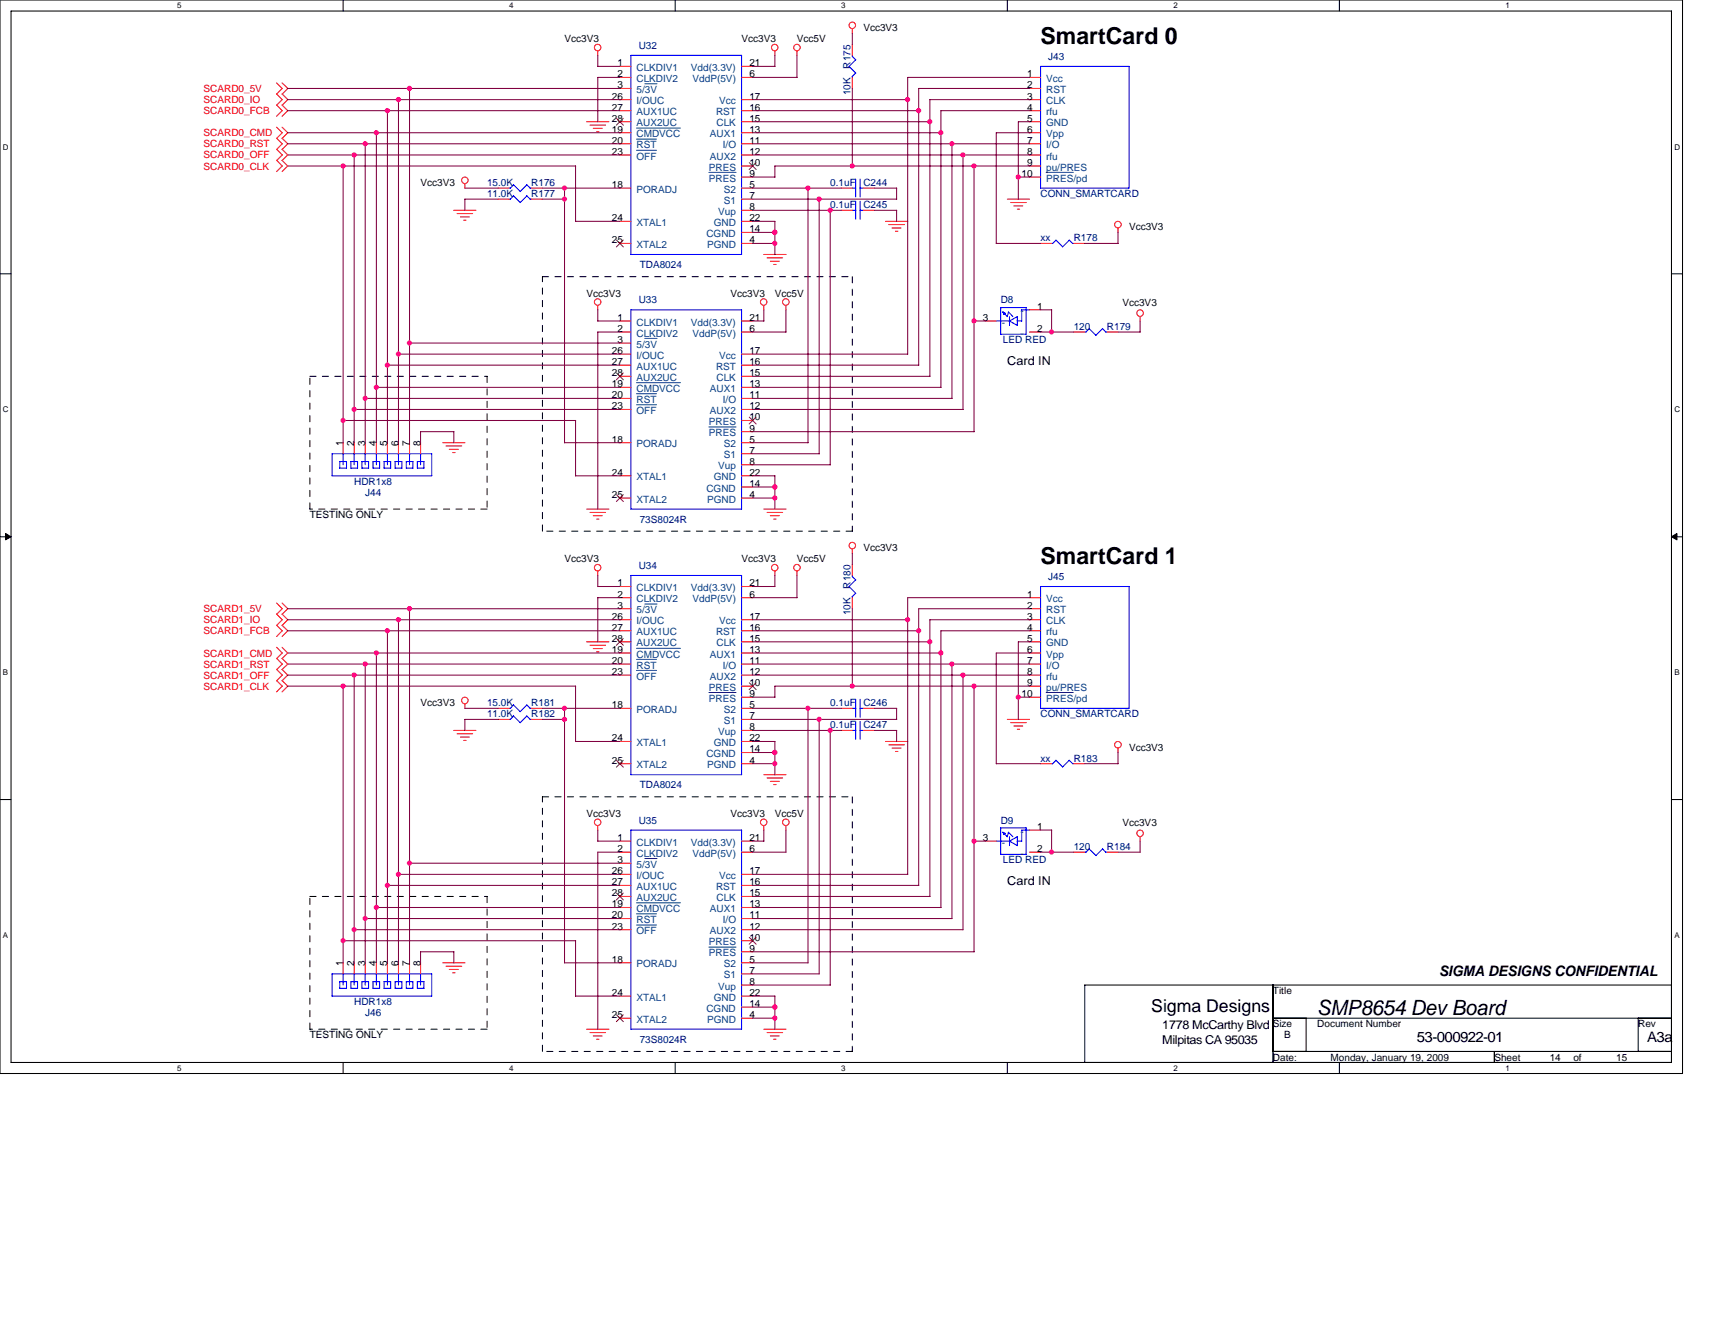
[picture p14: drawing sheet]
<svg xmlns="http://www.w3.org/2000/svg" width="279mm" height="216mm" viewBox="0 0 279 216" stroke-linecap="round" stroke-linejoin="round" font-family="sans-serif">
<defs><g id="words">
<g font-size="3.8">
<text x="169.5" y="7.1">SmartCard 0</text>
<text x="169.5" y="91.9">SmartCard 1</text>
</g>
<text font-size="3.4" x="214.6" y="165.4">SMP8654 Dev Board</text>
<text font-size="2.9" x="187.6" y="164.9">Sigma Designs</text>
<g font-size="2.3">
<text x="234.4" y="159">SIGMA DESIGNS CONFIDENTIAL</text>
<text x="230.8" y="169.8">53-000922-01</text>
<text x="268.3" y="169.8">A3a</text>
</g>
<g font-size="2">
<text x="164.1" y="59.5">Card IN</text>
<text x="164.1" y="144.3">Card IN</text>
<text x="189.4" y="167.7">1778 McCarthy Blvd</text>
<text x="189.4" y="170.2">Milpitas CA 95035</text>
</g>
<g font-size="1.6">
<text x="140.7" y="5.1">Vcc3V3</text>
<text x="92" y="6.9">Vcc3V3</text>
<text x="100.6" y="10.8">1</text>
<text x="120.8" y="6.9">Vcc3V3</text>
<text x="122.1" y="10.8">21</text>
<text x="129.8" y="6.9">Vcc5V</text>
<text x="99.7" y="16.2">26</text>
<text x="100.6" y="12.6">2</text>
<text x="100.6" y="14.4">3</text>
<text x="122.1" y="12.6">6</text>
<text x="122.1" y="16.2">17</text>
<text x="167.3" y="12.6">1</text>
<text x="167.3" y="14.4">2</text>
<text x="167.3" y="16.2">3</text>
<text x="99.7" y="19.8">28</text>
<text x="99.7" y="18">27</text>
<text x="99.7" y="23.4">20</text>
<text x="99.7" y="21.6">19</text>
<text x="122.1" y="21.6">13</text>
<text x="122.1" y="23.4">11</text>
<text x="122.1" y="19.8">15</text>
<text x="122.1" y="18">16</text>
<text x="167.3" y="18">4</text>
<text x="167.3" y="19.8">5</text>
<text x="167.3" y="21.6">6</text>
<text x="167.3" y="23.4">7</text>
<text x="99.7" y="25.2">23</text>
<text x="122.1" y="27">10</text>
<text x="122.1" y="28.8">9</text>
<text x="122.1" y="25.2">12</text>
<text x="166.4" y="28.8">10</text>
<text x="167.3" y="25.2">8</text>
<text x="167.3" y="27">9</text>
<text x="68.5" y="30.3">Vcc3V3</text>
<text x="99.7" y="30.6">18</text>
<text x="122.1" y="30.6">5</text>
<text x="122.1" y="34.2">8</text>
<text x="122.1" y="32.4">7</text>
<text x="99.7" y="39.6">25</text>
<text x="99.7" y="36">24</text>
<text x="122.1" y="39.6">4</text>
<text x="122.1" y="37.8">14</text>
<text x="122.1" y="36">22</text>
<text x="183.9" y="37.5">Vcc3V3</text>
<text x="95.6" y="48.4">Vcc3V3</text>
<text x="100.6" y="52.3">1</text>
<text x="119" y="48.4">Vcc3V3</text>
<text x="122.1" y="52.3">21</text>
<text x="126.2" y="48.4">Vcc5V</text>
<text x="160.1" y="52.3">3</text>
<text x="169" y="50.5">1</text>
<text x="182.9" y="49.8">Vcc3V3</text>
<text x="99.7" y="59.5">27</text>
<text x="99.7" y="57.7">26</text>
<text x="100.6" y="54.1">2</text>
<text x="100.6" y="55.9">3</text>
<text x="122.1" y="54.1">6</text>
<text x="122.1" y="57.7">17</text>
<text x="122.1" y="59.5">16</text>
<text x="169" y="54.1">2</text>
<text x="99.7" y="61.3">28</text>
<text x="99.7" y="64.9">20</text>
<text x="99.7" y="63.1">19</text>
<text x="122.1" y="63.1">13</text>
<text x="122.1" y="64.9">11</text>
<text x="122.1" y="61.3">15</text>
<text x="99.7" y="66.7">23</text>
<text x="122.1" y="68.5">10</text>
<text x="122.1" y="70.3">9</text>
<text x="122.1" y="66.7">12</text>
<text x="55.9" y="72.7" transform="rotate(-90 55.9 72.7)">1</text>
<text x="57.7" y="72.7" transform="rotate(-90 57.7 72.7)">2</text>
<text x="59.5" y="72.7" transform="rotate(-90 59.5 72.7)">3</text>
<text x="61.3" y="72.7" transform="rotate(-90 61.3 72.7)">4</text>
<text x="63.1" y="72.7" transform="rotate(-90 63.1 72.7)">5</text>
<text x="64.9" y="72.7" transform="rotate(-90 64.9 72.7)">6</text>
<text x="66.7" y="72.7" transform="rotate(-90 66.7 72.7)">7</text>
<text x="68.5" y="72.7" transform="rotate(-90 68.5 72.7)">8</text>
<text x="99.7" y="77.5">24</text>
<text x="99.7" y="72.1">18</text>
<text x="122.1" y="72.1">5</text>
<text x="122.1" y="75.7">8</text>
<text x="122.1" y="73.9">7</text>
<text x="122.1" y="77.5">22</text>
<text x="99.7" y="81.1">25</text>
<text x="122.1" y="81.1">4</text>
<text x="122.1" y="79.3">14</text>
<text x="50.5" y="84.4">TESTING ONLY</text>
<text x="140.7" y="89.9">Vcc3V3</text>
<text x="92" y="91.7">Vcc3V3</text>
<text x="100.6" y="95.5">1</text>
<text x="120.8" y="91.7">Vcc3V3</text>
<text x="122.1" y="95.5">21</text>
<text x="129.8" y="91.7">Vcc5V</text>
<text x="99.7" y="101">26</text>
<text x="100.6" y="97.4">2</text>
<text x="100.6" y="99.2">3</text>
<text x="122.1" y="97.4">6</text>
<text x="122.1" y="101">17</text>
<text x="167.3" y="97.4">1</text>
<text x="167.3" y="99.2">2</text>
<text x="167.3" y="101">3</text>
<text x="99.7" y="104.6">28</text>
<text x="99.7" y="102.8">27</text>
<text x="99.7" y="106.4">19</text>
<text x="122.1" y="106.4">13</text>
<text x="122.1" y="104.6">15</text>
<text x="122.1" y="102.8">16</text>
<text x="167.3" y="102.8">4</text>
<text x="167.3" y="104.6">5</text>
<text x="167.3" y="106.4">6</text>
<text x="99.7" y="110">23</text>
<text x="99.7" y="108.2">20</text>
<text x="122.1" y="111.8">10</text>
<text x="122.1" y="113.6">9</text>
<text x="122.1" y="110">12</text>
<text x="122.1" y="108.2">11</text>
<text x="166.4" y="113.6">10</text>
<text x="167.3" y="108.2">7</text>
<text x="167.3" y="110">8</text>
<text x="167.3" y="111.8">9</text>
<text x="68.5" y="115.1">Vcc3V3</text>
<text x="99.7" y="115.4">18</text>
<text x="122.1" y="115.4">5</text>
<text x="122.1" y="119">8</text>
<text x="122.1" y="117.2">7</text>
<text x="99.7" y="124.4">25</text>
<text x="99.7" y="120.8">24</text>
<text x="122.1" y="124.4">4</text>
<text x="122.1" y="122.6">14</text>
<text x="122.1" y="120.8">22</text>
<text x="183.9" y="122.3">Vcc3V3</text>
<text x="95.6" y="133.1">Vcc3V3</text>
<text x="100.6" y="137">1</text>
<text x="119" y="133.1">Vcc3V3</text>
<text x="122.1" y="137">21</text>
<text x="126.2" y="133.1">Vcc5V</text>
<text x="160.1" y="137">3</text>
<text x="169" y="135.2">1</text>
<text x="182.9" y="134.6">Vcc3V3</text>
<text x="99.7" y="142.5">26</text>
<text x="100.6" y="138.8">2</text>
<text x="100.6" y="140.6">3</text>
<text x="122.1" y="138.8">6</text>
<text x="122.1" y="142.5">17</text>
<text x="169" y="138.8">2</text>
<text x="99.7" y="146">28</text>
<text x="99.7" y="144.3">27</text>
<text x="99.7" y="149.6">20</text>
<text x="99.7" y="147.8">19</text>
<text x="122.1" y="147.8">13</text>
<text x="122.1" y="149.6">11</text>
<text x="122.1" y="146">15</text>
<text x="122.1" y="144.3">16</text>
<text x="99.7" y="151.5">23</text>
<text x="122.1" y="153.3">10</text>
<text x="122.1" y="155.1">9</text>
<text x="122.1" y="151.5">12</text>
<text x="55.9" y="157.4" transform="rotate(-90 55.9 157.4)">1</text>
<text x="57.7" y="157.4" transform="rotate(-90 57.7 157.4)">2</text>
<text x="59.5" y="157.4" transform="rotate(-90 59.5 157.4)">3</text>
<text x="61.3" y="157.4" transform="rotate(-90 61.3 157.4)">4</text>
<text x="63.1" y="157.4" transform="rotate(-90 63.1 157.4)">5</text>
<text x="64.9" y="157.4" transform="rotate(-90 64.9 157.4)">6</text>
<text x="66.7" y="157.4" transform="rotate(-90 66.7 157.4)">7</text>
<text x="68.5" y="157.4" transform="rotate(-90 68.5 157.4)">8</text>
<text x="99.7" y="156.9">18</text>
<text x="122.1" y="156.9">5</text>
<text x="122.1" y="160.5">8</text>
<text x="122.1" y="158.7">7</text>
<text x="207.4" y="162">Title</text>
<text x="99.7" y="165.9">25</text>
<text x="99.7" y="162.3">24</text>
<text x="122.1" y="165.9">4</text>
<text x="122.1" y="164.1">14</text>
<text x="122.1" y="162.3">22</text>
<text x="207.4" y="167.4">Size</text>
<text x="214.6" y="167.4">Document Number</text>
<text x="266.9" y="167.4">Rev</text>
<text x="50.5" y="169.2">TESTING ONLY</text>
<text x="207.4" y="172.8">Date:</text>
<text x="209.2" y="169.2">B</text>
<text x="216.8" y="172.8">Monday, January 19, 2009</text>
<text x="243.5" y="172.8">Sheet</text>
<text x="252.5" y="172.8">14</text>
<text x="256.3" y="172.8">of</text>
<text x="263.3" y="172.8">15</text>
</g>
<g font-size="1.6" fill="#004080">
<text x="103.7" y="11.6">CLKDIV1</text>
<text x="112.6" y="11.6">Vdd(3.3V)</text>
<text x="103.7" y="13.4">CLKDIV2</text>
<text x="103.7" y="15.2">5/3V</text>
<text x="103.7" y="17">I/OUC</text>
<text x="112.8" y="13.4">VddP(5V)</text>
<text x="117.2" y="17">Vcc</text>
<text x="170.4" y="13.4">Vcc</text>
<text x="170.4" y="15.2">RST</text>
<text x="170.4" y="17">CLK</text>
<text x="103.7" y="22.4">CMDVCC</text>
<text x="103.7" y="20.6">AUX2UC</text>
<text x="103.7" y="18.8">AUX1UC</text>
<text x="115.7" y="22.4">AUX1</text>
<text x="116.6" y="18.8">RST</text>
<text x="116.7" y="20.6">CLK</text>
<text x="170.4" y="18.8">rfu</text>
<text x="170.4" y="20.6">GND</text>
<text x="170.4" y="22.4">Vpp</text>
<text x="103.7" y="26">OFF</text>
<text x="103.7" y="24.2">RST</text>
<text x="115.5" y="27.8">PRES</text>
<text x="115.5" y="29.6">PRES</text>
<text x="115.7" y="26">AUX2</text>
<text x="117.8" y="24.2">I/O</text>
<text x="170.4" y="24.2">I/O</text>
<text x="170.4" y="26">rfu</text>
<text x="170.4" y="27.8">pu/PRES</text>
<text x="170.4" y="29.6">PRES/pd</text>
<text x="103.7" y="31.4">PORADJ</text>
<text x="117" y="35">Vup</text>
<text x="117.9" y="31.4">S2</text>
<text x="117.9" y="33.2">S1</text>
<text x="103.7" y="40.4">XTAL2</text>
<text x="103.7" y="36.8">XTAL1</text>
<text x="115.1" y="38.6">CGND</text>
<text x="115.2" y="40.4">PGND</text>
<text x="116.3" y="36.8">GND</text>
<text x="103.7" y="53">CLKDIV1</text>
<text x="112.6" y="53">Vdd(3.3V)</text>
<text x="163.2" y="53">-</text>
<text x="166.2" y="51.2">-</text>
<text x="103.7" y="54.8">CLKDIV2</text>
<text x="103.7" y="56.6">5/3V</text>
<text x="103.7" y="58.4">I/OUC</text>
<text x="112.8" y="54.8">VddP(5V)</text>
<text x="117.2" y="58.4">Vcc</text>
<text x="166.2" y="54.8">-</text>
<text x="103.7" y="63.9">CMDVCC</text>
<text x="103.7" y="62.1">AUX2UC</text>
<text x="103.7" y="60.2">AUX1UC</text>
<text x="103.7" y="65.7">RST</text>
<text x="115.7" y="63.9">AUX1</text>
<text x="116.6" y="60.2">RST</text>
<text x="116.7" y="62.1">CLK</text>
<text x="117.8" y="65.7">I/O</text>
<text x="103.7" y="67.5">OFF</text>
<text x="115.5" y="69.3">PRES</text>
<text x="115.5" y="71.1">PRES</text>
<text x="115.7" y="67.5">AUX2</text>
<text x="103.7" y="72.9">PORADJ</text>
<text x="117" y="76.5">Vup</text>
<text x="117.9" y="72.9">S2</text>
<text x="117.9" y="74.7">S1</text>
<text x="103.7" y="81.9">XTAL2</text>
<text x="103.7" y="78.3">XTAL1</text>
<text x="115.1" y="80.1">CGND</text>
<text x="115.2" y="81.9">PGND</text>
<text x="116.3" y="78.3">GND</text>
<text x="103.7" y="96.3">CLKDIV1</text>
<text x="103.7" y="98.1">CLKDIV2</text>
<text x="103.7" y="99.9">5/3V</text>
<text x="103.7" y="101.7">I/OUC</text>
<text x="112.6" y="96.3">Vdd(3.3V)</text>
<text x="112.8" y="98.1">VddP(5V)</text>
<text x="117.2" y="101.7">Vcc</text>
<text x="170.4" y="98.1">Vcc</text>
<text x="170.4" y="99.9">RST</text>
<text x="170.4" y="101.7">CLK</text>
<text x="103.7" y="107.1">CMDVCC</text>
<text x="103.7" y="105.3">AUX2UC</text>
<text x="103.7" y="103.5">AUX1UC</text>
<text x="115.7" y="107.1">AUX1</text>
<text x="116.6" y="103.5">RST</text>
<text x="116.7" y="105.3">CLK</text>
<text x="170.4" y="103.5">rfu</text>
<text x="170.4" y="105.3">GND</text>
<text x="170.4" y="107.1">Vpp</text>
<text x="103.7" y="110.7">OFF</text>
<text x="103.7" y="108.9">RST</text>
<text x="115.5" y="112.5">PRES</text>
<text x="115.7" y="110.7">AUX2</text>
<text x="117.8" y="108.9">I/O</text>
<text x="170.4" y="108.9">I/O</text>
<text x="170.4" y="110.7">rfu</text>
<text x="170.4" y="112.5">pu/PRES</text>
<text x="103.7" y="116.2">PORADJ</text>
<text x="115.5" y="114.3">PRES</text>
<text x="117" y="119.8">Vup</text>
<text x="117.9" y="116.2">S2</text>
<text x="117.9" y="118">S1</text>
<text x="170.4" y="114.3">PRES/pd</text>
<text x="103.7" y="125.2">XTAL2</text>
<text x="103.7" y="121.6">XTAL1</text>
<text x="115.1" y="123.4">CGND</text>
<text x="115.2" y="125.2">PGND</text>
<text x="116.3" y="121.6">GND</text>
<text x="103.7" y="137.8">CLKDIV1</text>
<text x="112.6" y="137.8">Vdd(3.3V)</text>
<text x="163.2" y="137.8">-</text>
<text x="166.2" y="136">-</text>
<text x="103.7" y="139.6">CLKDIV2</text>
<text x="103.7" y="141.4">5/3V</text>
<text x="103.7" y="143.2">I/OUC</text>
<text x="112.8" y="139.6">VddP(5V)</text>
<text x="117.2" y="143.2">Vcc</text>
<text x="166.2" y="139.6">-</text>
<text x="103.7" y="148.6">CMDVCC</text>
<text x="103.7" y="146.8">AUX2UC</text>
<text x="103.7" y="145">AUX1UC</text>
<text x="115.7" y="148.6">AUX1</text>
<text x="116.6" y="145">RST</text>
<text x="116.7" y="146.8">CLK</text>
<text x="103.7" y="152.2">OFF</text>
<text x="103.7" y="150.4">RST</text>
<text x="115.5" y="154">PRES</text>
<text x="115.5" y="155.8">PRES</text>
<text x="115.7" y="152.2">AUX2</text>
<text x="117.8" y="150.4">I/O</text>
<text x="103.7" y="157.6">PORADJ</text>
<text x="117" y="161.2">Vup</text>
<text x="117.9" y="157.6">S2</text>
<text x="117.9" y="159.4">S1</text>
<text x="103.7" y="166.6">XTAL2</text>
<text x="103.7" y="163">XTAL1</text>
<text x="115.1" y="164.8">CGND</text>
<text x="115.2" y="166.6">PGND</text>
<text x="116.3" y="163">GND</text>
</g>
<g font-size="1.6" fill="#000080">
<text x="104.1" y="8">U32</text>
<text x="138.6" y="11.2" transform="rotate(-90 138.6 11.2)">R175</text>
<text x="170.8" y="9.8">J43</text>
<text x="138.6" y="15.5" transform="rotate(-90 138.6 15.5)">10K</text>
<text x="79.4" y="30.3">15.0K</text>
<text x="79.4" y="32.1">11.0K</text>
<text x="86.6" y="30.3">R176</text>
<text x="86.6" y="32.1">R177</text>
<text x="135.3" y="33.9">0.1uF</text>
<text x="135.3" y="30.3">0.1uF</text>
<text x="140.7" y="33.9">C245</text>
<text x="140.7" y="30.3">C244</text>
<text x="169.5" y="32.1">CONN_SMARTCARD</text>
<text x="169.5" y="39.3">xx</text>
<text x="174.9" y="39.3">R178</text>
<text x="104.2" y="43.7">TDA8024</text>
<text x="104.1" y="49.4">U33</text>
<text x="163" y="49.4">D8</text>
<text x="174.9" y="53.8">120</text>
<text x="180.3" y="53.8">R179</text>
<text x="163.4" y="55.9">LED RED</text>
<text x="57.7" y="79">HDR1x8</text>
<text x="59.5" y="80.8">J44</text>
<text x="104.2" y="85.2">73S8024R</text>
<text x="104.1" y="92.7">U34</text>
<text x="138.6" y="95.9" transform="rotate(-90 138.6 95.9)">R180</text>
<text x="170.8" y="94.5">J45</text>
<text x="138.6" y="100.3" transform="rotate(-90 138.6 100.3)">10K</text>
<text x="79.4" y="116.9">11.0K</text>
<text x="79.4" y="115.1">15.0K</text>
<text x="86.6" y="116.9">R182</text>
<text x="86.6" y="115.1">R181</text>
<text x="135.3" y="118.7">0.1uF</text>
<text x="135.3" y="115.1">0.1uF</text>
<text x="140.7" y="118.7">C247</text>
<text x="140.7" y="115.1">C246</text>
<text x="169.5" y="116.9">CONN_SMARTCARD</text>
<text x="169.5" y="124.1">xx</text>
<text x="174.9" y="124.1">R183</text>
<text x="104.2" y="128.4">TDA8024</text>
<text x="104.1" y="134.2">U35</text>
<text x="163" y="134.2">D9</text>
<text x="163.4" y="140.7">LED RED</text>
<text x="174.9" y="138.5">120</text>
<text x="180.3" y="138.5">R184</text>
<text x="57.7" y="163.8">HDR1x8</text>
<text x="59.5" y="165.6">J46</text>
<text x="104.2" y="169.9">73S8024R</text>
</g>
<g font-size="1.6" fill="#f00">
<text x="33.2" y="15">SCARD0_5V</text>
<text x="33.2" y="16.8">SCARD0_IO</text>
<text x="33.2" y="18.6">SCARD0_FCB</text>
<text x="33.2" y="22.2">SCARD0_CMD</text>
<text x="33.2" y="24">SCARD0_RST</text>
<text x="33.2" y="25.8">SCARD0_OFF</text>
<text x="33.2" y="27.6">SCARD0_CLK</text>
<text x="33.2" y="101.6">SCARD1_IO</text>
<text x="33.2" y="99.8">SCARD1_5V</text>
<text x="33.2" y="103.4">SCARD1_FCB</text>
<text x="33.2" y="107">SCARD1_CMD</text>
<text x="33.2" y="112.4">SCARD1_CLK</text>
<text x="33.2" y="110.6">SCARD1_OFF</text>
<text x="33.2" y="108.8">SCARD1_RST</text>
</g>
<g font-size="1.3">
<text x="28.9" y="1.4">5</text>
<text x="83" y="1.4">4</text>
<text x="137.1" y="1.4">3</text>
<text x="191.2" y="1.4">2</text>
<text x="245.3" y="1.4">1</text>
<text x=".5" y="24.4">D</text>
<text x="272.8" y="24.4">D</text>
<text x=".5" y="67.2">C</text>
<text x="272.8" y="67.2">C</text>
<text x=".5" y="110">B</text>
<text x="272.8" y="110">B</text>
<text x=".5" y="152.8">A</text>
<text x="272.8" y="152.8">A</text>
<text x="28.9" y="174.5">5</text>
<text x="83" y="174.5">4</text>
<text x="137.1" y="174.5">3</text>
<text x="191.2" y="174.5">2</text>
<text x="245.3" y="174.5">1</text>
</g>
</g></defs>
<path d="M0 0h274.1v174.9h-274.1zM1.8 1.8h270.5v171.3h-270.5z" fill="none" stroke="#000" stroke-width=".17"/>
<g fill="#fff">
<path d="M28.9 .2h.7v1.4h-.7z"/>
<path d="M28.9 173.3h.7v1.5h-.7z"/>
</g>
<path d="M55.9 0v1.8M55.9 173.1v1.8" fill="none" stroke="#000" stroke-width=".17"/>
<g fill="#fff">
<path d="M83 .2h.7v1.4h-.7z"/>
<path d="M83 173.3h.7v1.5h-.7z"/>
</g>
<path d="M110 0v1.8M110 173.1v1.8" fill="none" stroke="#000" stroke-width=".17"/>
<g fill="#fff">
<path d="M137.1 .2h.7v1.4h-.7z"/>
<path d="M137.1 173.3h.7v1.5h-.7z"/>
</g>
<path d="M164.1 0v1.8M164.1 173.1v1.8" fill="none" stroke="#000" stroke-width=".17"/>
<g fill="#fff">
<path d="M191.2 .2h.7v1.4h-.7z"/>
<path d="M191.2 173.3h.7v1.5h-.7z"/>
</g>
<path d="M218.2 0v1.8M218.2 173.1v1.8" fill="none" stroke="#000" stroke-width=".17"/>
<g fill="#fff">
<path d="M245.3 .2h.7v1.4h-.7z"/>
<path d="M245.3 173.3h.7v1.5h-.7z"/>
<path d="M.5 23.2h.9v1.4h-.9z"/>
<path d="M272.8 23.2h.9v1.4h-.9z"/>
<path d="M.5 66h.9v1.5h-.9z"/>
<path d="M272.8 66h.9v1.5h-.9z"/>
</g>
<path d="M0 44.6h1.8M272.3 44.6h1.8" fill="none" stroke="#000" stroke-width=".17"/>
<g fill="#fff">
<path d="M.5 108.9h.8v1.4h-.8z"/>
<path d="M272.8 108.9h.8v1.4h-.8z"/>
</g>
<path d="M0 87.5h1.8M272.3 87.5h1.8" fill="none" stroke="#000" stroke-width=".17"/>
<path d="M.9 86.9l.9 .6-.9 .5zM272.3 87.5l.9-.6v1.1z" fill="#000" stroke="#000" stroke-width=".16"/>
<g fill="#fff">
<path d="M.5 151.7h.8v1.4h-.8z"/>
<path d="M272.8 151.7h.8v1.4h-.8z"/>
</g>
<path d="M0 130.3h1.8M272.3 130.3h1.8M176.7 160.5h95.6v12.6h-95.6zM207.4 171.3h64.9M207.4 160.5v12.6M207.4 165.9h64.9M212.8 165.9v5.4M243.5 171.3v1.8M266.9 165.9v5.4" fill="none" stroke="#000" stroke-width=".17"/>
<g fill="none" stroke="#000" stroke-width=".16" stroke-dasharray="1 1 1 1 1 1 1 1">
<path d="M88.4 45.1h50.5M138.9 45.1v41.5M50.5 61.3h28.9M79.4 61.3v21.7M50.5 83v-21.7M79.4 83h-28.9M88.4 86.6v-41.5M138.9 86.6h-50.5M88.4 129.8h50.5M138.9 129.8v41.5M50.5 146.1h28.9M79.4 146.1v21.6"/>
<path d="M50.5 167.7v-21.6M79.4 167.7h-28.9M88.4 171.3v-41.5M138.9 171.3h-50.5"/>
</g>
<g fill="none" stroke="#f00" stroke-width=".17">
<path d="M45.1 13.5l.9 .9-.9 .9M45.1 15.3l.9 .9-.9 .9M45.1 17.1l.9 .9-.9 .9M46 13.5l.9 .9-.9 .9M46 15.3l.9 .9-.9 .9M46 17.1l.9 .9-.9 .9M95.6 19.8h3.6M97.4 8.3v.7M101 19.8h1.8M101 10.8h1.8M101 12.6h1.8M101 14.4h1.8"/>
<path d="M101 18h1.8M101 16.2h1.8M120.8 19.8h1.8M120.8 10.8h1.8M120.8 12.6h1.8M120.8 18h1.8M120.8 16.2h1.8M126.2 8.3v.7M129.8 8.3v.7M138.9 4.7v.7M138.9 7.2v1.8M138.9 12.6v1.8"/>
<path d="M167.7 19.8h1.8M167.7 12.6h1.8M167.7 14.4h1.8M167.7 18h1.8M167.7 16.2h1.8M45.1 20.7l.9 .9-.9 1M45.1 22.5l.9 .9-.9 1M45.1 24.3l.9 1-.9 .9M45.1 26.1l.9 1-.9 .9M46 20.7l.9 .9-.9 1M46 22.5l.9 .9-.9 1M46 24.3l.9 1-.9 .9"/>
<path d="M46 26.1l.9 1-.9 .9M73.9 34.3h3.6M74.5 34.8h2.5M75 35.3h1.5M75.5 35.9h.4M75.7 29.9v.8M81.2 32.4h1.8M81.2 30.6h1.8M86.6 32.4h1.8M86.6 30.6h1.8M96.1 20.4h2.6M96.6 20.9h1.5"/>
<path d="M97.2 21.5h.4M101 36.1h1.8M101 39.7h1.8M101 30.6h1.8M101 21.6h1.8M101 25.3h1.8M101 23.4h1.8M120.8 36.1h1.8M120.8 34.3h1.8M120.8 32.4h1.8M120.8 39.7h1.8M120.8 30.6h1.8"/>
<path d="M120.8 27.1h1.8M120.8 28.9h1.8M120.8 21.6h1.8M120.8 25.3h1.8M120.8 37.9h1.8M120.8 23.4h1.8M137.1 34.3h1.8M137.1 30.6h1.8M140.7 34.3h1.8M140.7 30.6h1.8M144.3 36.1h3.6M144.8 36.6h2.6"/>
<path d="M145.3 37.1h1.5M145.9 37.7h.4M164.1 32.4h3.6M164.7 33h2.5M165.2 33.5h1.4M165.7 34.1h.4M167.7 27.1h1.8M167.7 28.9h1.8M167.7 21.6h1.8M167.7 25.3h1.8M167.7 23.4h1.8M169.5 39.7h1.8"/>
<path d="M174.9 39.7h1.8M182.1 37.1v.8M97.4 49.8v.7M101 54.1h1.8M101 52.3h1.8M101 55.9h1.8M101 59.5h1.8M101 57.7h1.8M120.8 54.1h1.8M120.8 52.3h1.8M120.8 59.5h1.8M120.8 57.7h1.8"/>
<path d="M124.4 49.8v.7M124.4 41.5h3.7M125 42h2.5M125.5 42.6h1.5M126 43.1h.4M128 49.8v.7M160.5 52.3h1.8M167.7 54.1h1.8M167.7 50.5h1.8M174.9 54.1h1.8M180.3 54.1h1.8M185.7 51.6v.7"/>
<path d="M55.9 72.1v1.8M57.7 72.1v1.8M59.5 72.1v1.8M61.3 72.1v1.8M63.1 72.1v1.8M64.9 72.1v1.8M66.7 72.1v1.8M68.5 72.1v1.8M72.1 72.1h3.7M72.7 72.7h2.5M73.2 73.2h1.5M73.7 73.7h.4"/>
<path d="M101 72.1h1.8M101 63.1h1.8M101 66.7h1.8M101 64.9h1.8M101 61.3h1.8M101 77.5h1.8M120.8 72.1h1.8M120.8 75.7h1.8M120.8 73.9h1.8M120.8 68.5h1.8M120.8 70.3h1.8M120.8 63.1h1.8"/>
<path d="M120.8 66.7h1.8M120.8 79.4h1.8M120.8 64.9h1.8M120.8 61.3h1.8M120.8 77.5h1.8M45.1 98.3l.9 .9-.9 .9M46 98.3l.9 .9-.9 .9M95.6 83h3.6M96.1 83.5h2.6M96.6 84h1.5M97.2 84.6h.4M97.4 93v.8"/>
<path d="M101 95.6h1.8M101 97.4h1.8M101 99.2h1.8M101 81.2h1.8M120.8 95.6h1.8M120.8 97.4h1.8M120.8 81.2h1.8M124.4 83h3.7M125 83.5h2.5M125.5 84h1.5M126 84.6h.4M126.2 93v.8"/>
<path d="M129.8 93v.8M138.9 89.5v.7M138.9 92v1.8M138.9 97.4v1.8M167.7 97.4h1.8M167.7 99.2h1.8M45.1 110.9l.9 .9-.9 .9M45.1 109.1l.9 .9-.9 .9M45.1 100.1l.9 .9-.9 .9M45.1 101.9l.9 .9-.9 .9M45.1 107.3l.9 .9-.9 .9M45.1 105.5l.9 .9-.9 .9"/>
<path d="M46 110.9l.9 .9-.9 .9M46 109.1l.9 .9-.9 .9M46 100.1l.9 .9-.9 .9M46 101.9l.9 .9-.9 .9M46 107.3l.9 .9-.9 .9M46 105.5l.9 .9-.9 .9M73.9 119h3.6M74.5 119.6h2.5M75.7 114.7v.7M81.2 117.2h1.8M81.2 115.4h1.8M86.6 117.2h1.8"/>
<path d="M86.6 115.4h1.8M95.6 104.6h3.6M96.1 105.1h2.6M96.6 105.7h1.5M97.2 106.2h.4M101 104.6h1.8M101 115.4h1.8M101 106.4h1.8M101 110h1.8M101 108.2h1.8M101 102.8h1.8M101 101h1.8"/>
<path d="M120.8 117.2h1.8M120.8 104.6h1.8M120.8 119h1.8M120.8 115.4h1.8M120.8 111.8h1.8M120.8 113.6h1.8M120.8 106.4h1.8M120.8 110h1.8M120.8 108.2h1.8M120.8 102.8h1.8M120.8 101h1.8M137.1 119h1.8"/>
<path d="M137.1 115.4h1.8M140.7 119h1.8M140.7 115.4h1.8M164.1 117.2h3.6M164.7 117.8h2.5M165.2 118.3h1.4M165.7 118.8h.4M167.7 104.6h1.8M167.7 111.8h1.8M167.7 113.6h1.8M167.7 106.4h1.8M167.7 110h1.8"/>
<path d="M167.7 108.2h1.8M167.7 102.8h1.8M167.7 101h1.8M75 120.1h1.5M75.5 120.6h.4M97.4 134.5v.8M101 120.8h1.8M101 124.4h1.8M101 138.9h1.8M101 137.1h1.8M120.8 120.8h1.8M120.8 124.4h1.8"/>
<path d="M120.8 138.9h1.8M120.8 137.1h1.8M120.8 122.6h1.8M124.4 134.5v.8M124.4 126.2h3.7M125 126.8h2.5M125.5 127.3h1.5M126 127.8h.4M128 134.5v.8M144.3 120.8h3.6M144.8 121.4h2.6M145.3 121.9h1.5"/>
<path d="M145.9 122.4h.4M160.5 137.1h1.8M167.7 135.3h1.8M167.7 138.9h1.8M169.5 124.4h1.8M174.9 124.4h1.8M174.9 138.9h1.8M180.3 138.9h1.8M182.1 121.9v.7M185.7 136.3v.8M55.9 156.9v1.8M57.7 156.9v1.8"/>
<path d="M59.5 156.9v1.8M61.3 156.9v1.8M63.1 156.9v1.8M64.9 156.9v1.8M66.7 156.9v1.8M68.5 156.9v1.8M72.1 156.9h3.7M72.7 157.4h2.5M73.2 158h1.5M73.7 158.5h.4M101 156.9h1.8M101 140.7h1.8"/>
<path d="M101 147.9h1.8M101 151.5h1.8M101 149.7h1.8M101 146.1h1.8M101 144.3h1.8M101 142.5h1.8M120.8 156.9h1.8M120.8 158.7h1.8M120.8 153.3h1.8M120.8 155.1h1.8M120.8 147.9h1.8M120.8 151.5h1.8"/>
<path d="M120.8 149.7h1.8M120.8 146.1h1.8M120.8 144.3h1.8M120.8 142.5h1.8M95.6 167.7h3.6M96.1 168.3h2.6M96.6 168.8h1.5M97.2 169.3h.4M101 165.9h1.8M101 162.3h1.8M120.8 165.9h1.8M120.8 160.5h1.8"/>
<path d="M120.8 164.1h1.8M120.8 162.3h1.8M124.4 167.7h3.7M125 168.3h2.5M125.5 168.8h1.5M126 169.3h.4"/>
<circle cx="97.4" cy="7.7" r=".53"/>
<circle cx="126.2" cy="7.7" r=".53"/>
<circle cx="129.8" cy="7.7" r=".53"/>
<circle cx="138.9" cy="4.1" r=".53"/>
<circle cx="75.7" cy="29.4" r=".53"/>
<circle cx="182.1" cy="36.6" r=".54"/>
<circle cx="97.4" cy="49.2" r=".53"/>
<circle cx="124.4" cy="49.2" r=".53"/>
<circle cx="128" cy="49.2" r=".54"/>
<circle cx="185.7" cy="51" r=".53"/>
<circle cx="97.4" cy="92.5" r=".53"/>
<circle cx="126.2" cy="92.5" r=".53"/>
<circle cx="129.8" cy="92.5" r=".53"/>
<circle cx="138.9" cy="88.9" r=".53"/>
<circle cx="75.7" cy="114.1" r=".53"/>
<circle cx="97.4" cy="134" r=".53"/>
<circle cx="124.4" cy="134" r=".53"/>
<circle cx="128" cy="134" r=".54"/>
<circle cx="182.1" cy="121.3" r=".54"/>
<circle cx="185.7" cy="135.8" r=".53"/>
</g>
<g fill="none" stroke="#00f" stroke-width=".17">
<path d="M102.8 9h18v32.5h-18zM138.9 9v.2l.5 .6M139.4 9.7l-1.1 1.1 1.1 1.1M139.4 11.9l-.6 .6 .1 .1M169.5 10.8h14.4v19.8h-14.4zM83.7 30.1l1.1 1.1M83.7 31.9l1.1 1.1M83.7 30.1l-.6 .6-.2-.1M83.7 31.9l-.6 .6-.2-.1M85.8 30.1l.6 .5M85.8 31.9l.6 .5M85.8 30.1l-1.1 1.1"/>
<path d="M85.8 31.9l-1.1 1.1M86.4 30.6h.2M86.4 32.4h.2M138.9 30.6h.5M138.9 34.3h.5M139.4 29.2v2.9M139.4 32.8v2.9M140.1 30.6h.6M140.1 34.3h.6M140.1 29.2v2.9M140.1 32.8v2.9M171.3 39.7h.2"/>
<path d="M172 39.1l1.1 1.1M172 39.1l-.5 .6M174.2 39.1l.6 .6M174.2 39.1l-1.1 1.1M174.7 39.7h.2M102.8 50.5h18v32.5h-18zM162.3 52.3h2.2l1.3 .7M163 50.1h4.2v4.4h-4.2zM163.4 50.8l.7 .8 .2-.8M163.7 51l-.2 .2M163.8 51.1l-.4-.3 .2 .4M164.3 50.8l.7 .8"/>
<path d="M164.4 52.3l1.3-.7v1.4M164.5 51.6v1.4M165.7 52.3h.8M167.7 50.5h-1.2v1.8M177.4 53.6l1.2 1.1M177.5 53.5l-.6 .6h-.2M179.6 53.6l.6 .5M179.6 53.5l-1.1 1.1M180.1 54.1h.3M54.1 73.9h16.2v3.6h-16.2zM55.4 75.2h1.1v1.1h-1.1zM55.9 73.9v1.8"/>
<path d="M57.2 75.2h1.1v1.1h-1.1zM57.7 73.9v1.8M59 75.2h1v1.1h-1zM59.5 73.9v1.8M60.8 75.2h1v1.1h-1zM61.3 73.9v1.8M62.6 75.2h1v1.1h-1zM63.1 73.9v1.8M64.4 75.2h1.1v1.1h-1.1zM64.9 73.9v1.8M66.2 75.2h1.1v1.1h-1.1zM66.7 73.9v1.8"/>
<path d="M68 75.2h1.1v1.1h-1.1zM68.5 73.9v1.8M102.8 93.8h18v32.4h-18zM138.3 95.6l1.1 1.1M138.9 93.8v.2l.5 .5-1.1 1.1M138.9 97.2v.2M139.4 96.7l-.6 .5M169.5 95.6h14.4v19.8h-14.4zM82.9 117.2h.2M82.9 115.4h.2l.6-.5 1.1 1.1M83.7 116.6l1.1 1.2M83.7 116.7l-.6 .5"/>
<path d="M85.8 116.6l.6 .6M85.8 116.7l-1.1 1.1M86.4 117.2h.2M86.4 115.4h.2M86.4 115.4l-.6-.5-1.1 1.1M138.9 119h.5M138.9 115.4h.5M139.4 113.9v3M139.4 117.6v2.9M140.1 119h.6M140.1 115.4h.6M140.1 113.9v3"/>
<path d="M140.1 117.6v2.9M102.8 135.3h18v32.4h-18zM162.3 137.1h2.2l1.3 .7M163 134.9h4.2v4.3h-4.2zM163.4 135.6l.7 .7M163.7 135.8l-.2 .2M163.8 135.8l-.4-.2 .2 .4M164.3 135.6l.7 .7M164.3 135.6l-.2 .8M164.4 137.1l1.3-.8v1.5M164.5 136.3v1.5M165.7 137.1h.8"/>
<path d="M167.7 135.3h-1.2v1.8M171.3 124.4h.2M172 123.9l1.1 1.1M172 123.9l-.5 .6M174.2 123.9l.6 .5M174.2 123.9l-1.1 1.1M174.7 124.4h.2M179.6 138.3l.6 .6M179.6 138.3l-1 1.1-1.1-1.1-.6 .6h-.2M180.1 138.9h.3M54.1 158.7h16.2v3.6h-16.2zM55.4 160h1.1v1h-1.1z"/>
<path d="M55.9 158.7v1.8M57.2 160h1.1v1h-1.1zM57.7 158.7v1.8M59 160h1v1h-1zM59.5 158.7v1.8M60.8 160h1v1h-1zM61.3 158.7v1.8M62.6 160h1v1h-1zM63.1 158.7v1.8M64.4 160h1.1v1h-1.1zM64.9 158.7v1.8M66.2 160h1.1v1h-1.1z"/>
<path d="M66.7 158.7v1.8M68 160h1.1v1h-1.1zM68.5 158.7v1.8"/>
</g>
<g fill="none" stroke="#004080" stroke-width=".16">
<path d="M105.1 13.7h1.9M103.7 24.5h3.3M103.7 22.7h3.3M103.7 20.9h7.1M115.5 28.1h4.4M170.4 28.1h4.5M105.1 55.1h1.9M103.7 66h3.3M103.7 64.2h3.3M103.7 62.4h7.1M115.5 69.6h4.4M105.1 98.4h1.9"/>
<path d="M103.7 109.2h3.3M103.7 107.4h3.3M103.7 105.6h7.1M115.5 112.8h4.4M170.4 112.8h4.5M105.1 139.9h1.9M103.7 150.7h3.3M103.7 148.9h3.3M103.7 147.1h7.1M115.5 154.3h4.4"/>
</g>
<g fill="none" stroke="#804000" stroke-width=".16">
<path d="M100.4 19.3l1.2 1.1M101.5 19.3l-1.1 1.1M100.4 39.1l1.2 1.1M101.5 39.1l-1.1 1.1M122.1 26.5l1.1 1.1M123.2 26.5l-1.2 1.1M100.4 60.8l1.2 1.1M101.5 60.8l-1.1 1.1M122.1 68l1.1 1.1M123.2 68l-1.2 1.1M100.4 80.6l1.2 1.1M101.5 80.6l-1.1 1.1"/>
<path d="M100.4 104l1.2 1.2M101.5 104l-1.1 1.2M122.1 111.3l1.1 1.1M123.2 111.3l-1.2 1.1M100.4 123.9l1.2 1.1M101.5 123.9l-1.1 1.1M100.4 145.5l1.2 1.1M101.5 145.5l-1.1 1.1M122.1 152.7l1.1 1.2M123.2 152.7l-1.2 1.2M100.4 165.4l1.2 1.1M101.5 165.4l-1.1 1.1"/>
</g>
<g fill="none" stroke="#800040" stroke-width=".17">
<path d="M46.9 18h54.1M46.9 14.4h54.1M46.9 16.2h54.1M63.1 18v54.2M64.9 16.2v56M66.7 14.4v57.8M97.4 9v1.8h3.6M101 12.6h-3.6v7.3M122.6 18h27.1M122.6 16.2h25.3M122.6 19.8h28.9M122.6 10.8h3.7"/>
<path d="M126.2 9v1.8M129.8 9v3.6h-7.2M138.9 5.4v1.8M138.9 14.4v12.7M167.7 16.2h-16.2v45.1M167.7 18h-14.4v45.1h-30.7M167.7 14.4h-18v45.1h-27.1M167.7 12.6h-19.8v45.1h-25.3M167.7 19.8h-1.8v12.7M46.9 23.4h54.1M46.9 21.6h54.1M46.9 25.3h54.1"/>
<path d="M46.9 27.1h46.9M55.9 27.1v45.1M57.7 25.3v46.9M59.5 23.4v48.8M61.3 21.6v50.6M75.7 30.6h5.5M81.2 32.4h-5.5v1.9M88.4 32.4h3.6M88.4 30.6h12.6M92 30.6v41.6M93.8 27.1v9h7.2M122.6 37.9h3.7"/>
<path d="M122.6 23.4h45.1M122.6 21.6h30.7M122.6 32.4h23.5M122.6 25.3h45.1M122.6 39.7h3.7M122.6 30.6h14.5M122.6 34.3h14.5M122.6 36.1h3.7M122.6 28.9h3.7M126.2 36.1v5.4M131.6 30.6v41.6M133.5 32.4v41.6"/>
<path d="M135.3 34.3v41.5M142.5 30.6h3.6M142.5 34.3h3.6M146.1 30.6v1.9M146.1 34.3v1.8M155.1 23.4v41.5h-32.5M156.9 25.3v41.4M158.7 27.1v43.3M165.9 28.9h1.8M167.7 27.1h-41.5v1.8M167.7 21.6h-5.4v18.1h7.2M176.7 39.7h5.5"/>
<path d="M182.1 37.9v1.8M63.1 59.5h37.9M64.9 57.7h36.1M66.7 55.9h34.3M97.4 50.5v1.8M97.4 52.3h3.6M101 54.1h-3.6v28.9M122.6 54.1h5.5M122.6 52.3h1.9M124.4 50.5v1.8M128 50.5v3.6M158.7 52.3h1.8"/>
<path d="M169.5 54.1h5.4M169.5 50.5h1.8M171.3 50.5v3.6M182.1 54.1h3.7M185.7 52.3v1.8M55.9 68.5h37.9M57.7 66.7h43.3M59.5 64.9h41.5M61.3 63.1h39.7M73.9 70.3v1.9M74 70.3h-5.5v1.9M92 72.1h9"/>
<path d="M93.8 68.5v9h7.2M122.6 75.7h12.7M122.6 70.3h36.1M122.6 66.7h34.3M122.6 77.5h3.7M122.6 73.9h10.9M122.6 72.1h9.1M122.6 61.3h28.9M122.6 79.4h3.7M126.2 77.5v5.5M46.9 99.2h54.1M66.7 99.2v57.7"/>
<path d="M97.4 93.8v1.8M97.4 95.6h3.6M101 97.4h-3.6v7.2M122.6 81.2h3.7M122.6 97.4h7.3M122.6 95.6h3.7M126.2 93.8v1.8M129.8 93.8v3.6M138.9 90.2v1.8M138.9 99.2v12.6M167.7 97.4h-19.8v45.1M167.7 99.2h-18v45.1"/>
<path d="M46.9 101h54.1M46.9 106.4h54.1M46.9 110h54.1M46.9 111.8h46.9M46.9 102.8h54.1M46.9 108.2h54.1M55.9 111.8v45.1M57.7 110v46.9M59.5 108.2v48.7M61.3 106.4v50.5M63.1 102.8v54.1M64.9 101v55.9"/>
<path d="M75.7 115.4h5.5M81.2 117.2h-5.5v1.8M88.4 115.4h12.6M88.4 117.2h3.6M92 115.4v41.5M93.8 111.8v9M122.6 101h25.3M122.6 113.6h3.7M122.6 115.4h14.5M122.6 106.4h30.7M122.6 110h45.1M122.6 102.8h27.1"/>
<path d="M122.6 117.2h23.5M122.6 119h14.5M122.6 108.2h45.1M122.6 104.6h28.9M131.6 115.4v41.5M133.5 117.2v41.5M135.3 119v41.5h-12.7M142.5 115.4h3.6M142.5 119h3.6M146.1 115.4v1.8M146.1 119v1.8M155.1 108.2v41.5h-32.5"/>
<path d="M156.9 110v41.5M158.7 111.8v43.3M165.9 113.6h1.8M167.7 101h-16.2v45.1M167.7 111.8h-41.5v1.8M167.7 104.6h-1.8v12.6M167.7 102.8h-14.4v45.1h-30.7M167.7 106.4h-5.4v18.1M93.8 120.8h7.2M97.4 135.3v1.8M97.4 137.1h3.6M101 138.9h-3.6v28.8"/>
<path d="M122.6 122.6h3.7M122.6 138.9h5.5M122.6 124.4h3.7M122.6 137.1h1.9M122.6 120.8h3.7M124.4 135.3v1.8M126.2 120.8v5.5M128 135.3v3.6M158.7 137.1h1.8M162.3 124.4h7.2M169.5 138.9h5.4M169.5 135.3h1.8"/>
<path d="M171.3 135.3v3.6M176.7 124.4h5.5M182.1 122.6v1.9M182.1 138.9h3.7M185.7 137.1v1.8M55.9 153.3h37.9M57.7 151.5h43.3M59.5 149.7h41.5M61.3 147.9h39.7M63.1 144.3h37.9M64.9 142.5h36.1M66.7 140.7h34.3"/>
<path d="M73.9 155.1v1.8M74 155.1h-5.5v1.8M92 156.9h9M93.8 153.3v9M122.6 142.5h25.3M122.6 158.7h10.9M122.6 144.3h27.1M122.6 146.1h28.9M122.6 151.5h34.3M122.6 156.9h9.1M122.6 155.1h36.1M93.8 162.3h7.2"/>
<path d="M122.6 165.9h3.7M122.6 164.1h3.7M122.6 162.3h3.7M126.2 162.3v5.4"/>
</g>
<g fill="#f0f" stroke="#f0f" stroke-width=".17">
<circle cx="171.3" cy="54.1" r=".35"/>
<circle cx="155.1" cy="23.4" r=".35"/>
<circle cx="126.2" cy="79.3" r=".35"/>
<circle cx="153.3" cy="21.6" r=".35"/>
<circle cx="158.7" cy="52.3" r=".35"/>
<circle cx="133.4" cy="32.4" r=".35"/>
<circle cx="156.9" cy="25.2" r=".35"/>
<circle cx="147.9" cy="16.2" r=".35"/>
<circle cx="126.2" cy="39.7" r=".35"/>
<circle cx="151.5" cy="19.8" r=".35"/>
<circle cx="92" cy="32.4" r=".35"/>
<circle cx="126.2" cy="37.9" r=".35"/>
<circle cx="135.2" cy="34.3" r=".35"/>
<circle cx="149.7" cy="18" r=".35"/>
<circle cx="158.7" cy="27" r=".35"/>
<circle cx="126.2" cy="81.1" r=".35"/>
<circle cx="92" cy="30.6" r=".35"/>
<circle cx="131.6" cy="30.6" r=".35"/>
<circle cx="138.8" cy="27" r=".35"/>
<circle cx="165.9" cy="28.8" r=".35"/>
<circle cx="66.7" cy="14.4" r=".35"/>
<circle cx="66.7" cy="55.9" r=".35"/>
<circle cx="64.9" cy="16.2" r=".35"/>
<circle cx="64.9" cy="57.7" r=".35"/>
<circle cx="63.1" cy="18" r=".35"/>
<circle cx="63.1" cy="59.5" r=".35"/>
<circle cx="59.5" cy="23.4" r=".35"/>
<circle cx="59.5" cy="64.9" r=".35"/>
<circle cx="55.9" cy="27" r=".35"/>
<circle cx="55.9" cy="68.5" r=".35"/>
<circle cx="61.3" cy="21.6" r=".35"/>
<circle cx="61.3" cy="63.1" r=".35"/>
<circle cx="57.7" cy="25.2" r=".35"/>
<circle cx="57.7" cy="66.7" r=".35"/>
<circle cx="165.9" cy="113.6" r=".35"/>
<circle cx="55.9" cy="111.8" r=".35"/>
<circle cx="55.9" cy="153.3" r=".35"/>
<circle cx="66.7" cy="99.2" r=".35"/>
<circle cx="66.7" cy="140.6" r=".35"/>
<circle cx="92" cy="117.2" r=".35"/>
<circle cx="126.2" cy="124.4" r=".35"/>
<circle cx="61.3" cy="106.4" r=".35"/>
<circle cx="61.3" cy="147.9" r=".35"/>
<circle cx="64.9" cy="101" r=".35"/>
<circle cx="64.9" cy="142.5" r=".35"/>
<circle cx="126.2" cy="164.1" r=".35"/>
<circle cx="135.2" cy="119" r=".35"/>
<circle cx="126.2" cy="122.6" r=".35"/>
<circle cx="131.6" cy="115.4" r=".35"/>
<circle cx="59.5" cy="108.2" r=".35"/>
<circle cx="59.5" cy="149.7" r=".35"/>
<circle cx="171.3" cy="138.8" r=".35"/>
<circle cx="147.9" cy="101" r=".35"/>
<circle cx="126.2" cy="165.9" r=".35"/>
<circle cx="133.4" cy="117.2" r=".35"/>
<circle cx="57.7" cy="110" r=".35"/>
<circle cx="57.7" cy="151.5" r=".35"/>
<circle cx="158.7" cy="111.8" r=".35"/>
<circle cx="151.5" cy="104.6" r=".35"/>
<circle cx="138.8" cy="111.8" r=".35"/>
<circle cx="63.1" cy="102.8" r=".35"/>
<circle cx="63.1" cy="144.3" r=".35"/>
<circle cx="155.1" cy="108.2" r=".35"/>
<circle cx="153.3" cy="106.4" r=".35"/>
<circle cx="158.7" cy="137" r=".35"/>
<circle cx="156.9" cy="110" r=".35"/>
<circle cx="149.7" cy="102.8" r=".35"/>
<circle cx="92" cy="115.4" r=".35"/>
</g>
<use href="#words"/>
</svg>
